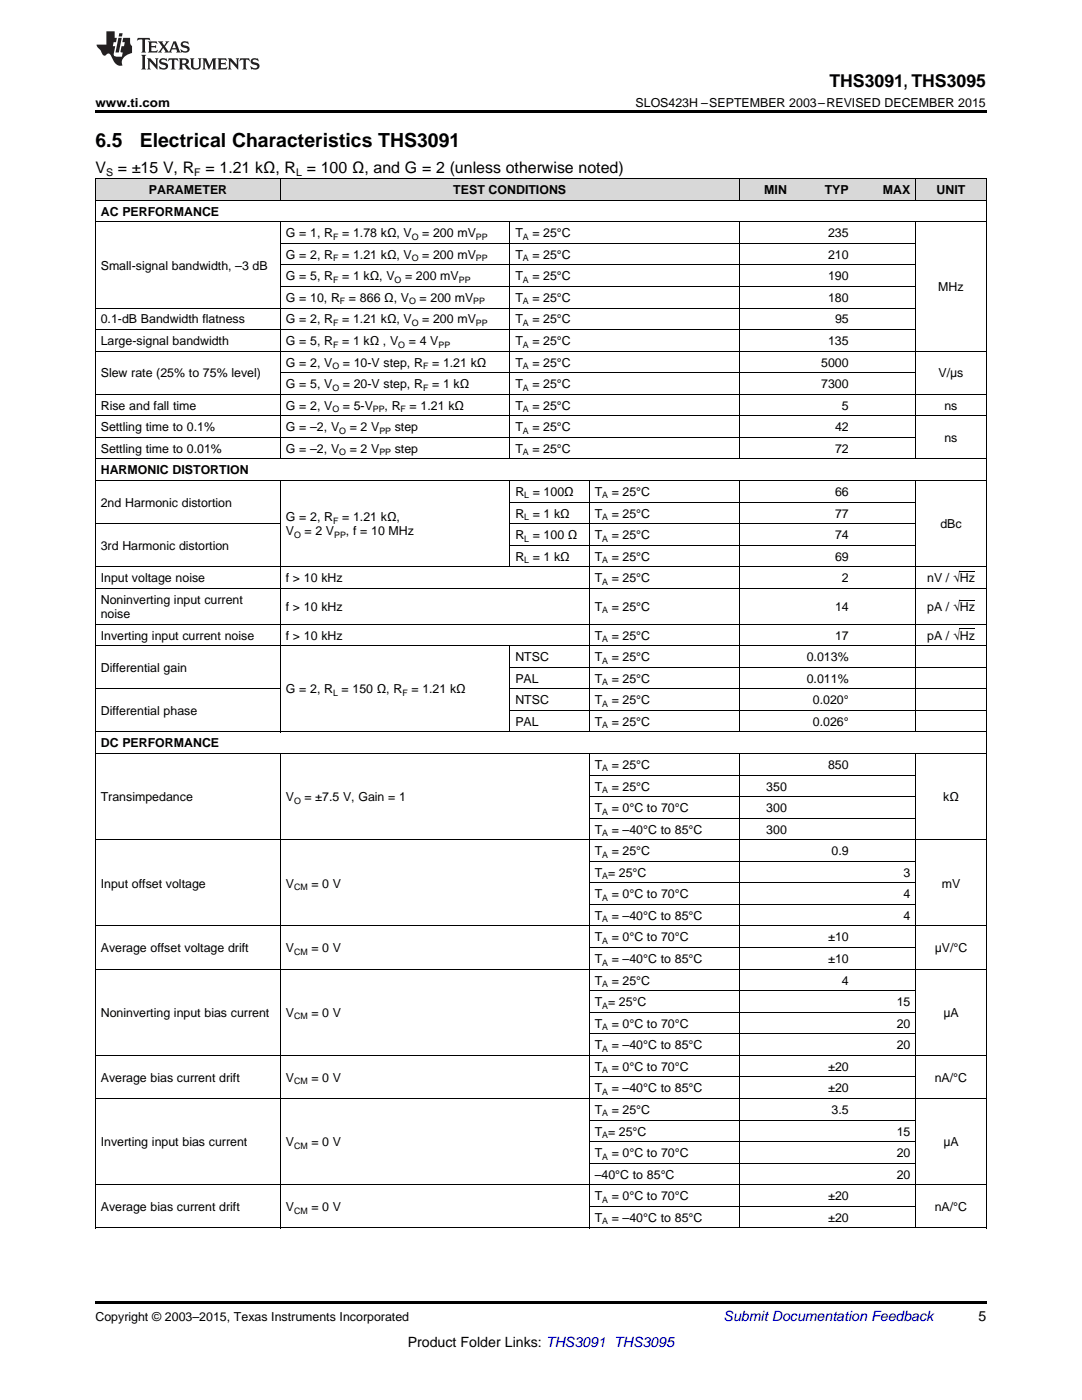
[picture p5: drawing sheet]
<svg xmlns="http://www.w3.org/2000/svg" width="216mm" height="279mm" viewBox="0 0 216 279" stroke-linecap="round" stroke-linejoin="round" font-family="sans-serif">
<defs><g id="words">
<g font-size="3.9">
<text x="19" y="29.3">6.5</text>
<text x="27.9" y="29.3">Electrical Characteristics THS3091</text>
</g>
<text font-size="3.5" x="165.5" y="17.3">THS3091, THS3095</text>
<g font-size="3.2">
<text x="19" y="34.4">V</text>
<text x="23.5" y="34.4">= ±15 V, R</text>
<text x="41" y="34.4">= 1.21 kΩ, R = 100 Ω, and G = 2 (unless otherwise noted)</text>
</g>
<text font-size="2.8" fill="#0000c8" x="144.4" y="263.6">Submit Documentation Feedback</text>
<g font-size="2.8">
<text x="195.3" y="263.6">5</text>
<text x="81.4" y="268.9">Product Folder Links: THS3091 THS3095</text>
</g>
<g font-size="2.5">
<text x="19" y="21.4">www.ti.com</text>
<text x="126.8" y="21.4">SLOS423H –SEPTEMBER 2003–REVISED DECEMBER 2015</text>
<text x="29.7" y="38.7">PARAMETER</text>
<text x="90.5" y="38.7">TEST CONDITIONS</text>
<text x="152.5" y="38.7">MIN</text>
<text x="164.6" y="38.7">TYP</text>
<text x="176.2" y="38.7">MAX</text>
<text x="186.9" y="38.7">UNIT</text>
<text x="20.1" y="43">AC PERFORMANCE</text>
<text x="57" y="47.3">G = 1, R</text>
<text x="68.3" y="47.3">= 1.78 kΩ, V</text>
<text x="84.2" y="47.3">= 200 mV</text>
<text x="102.8" y="47.3">T</text>
<text x="106.2" y="47.3">= 25°C</text>
<text x="165.2" y="47.3">235</text>
<text x="20.1" y="53.8">Small-signal bandwidth, –3 dB</text>
<text x="57" y="51.6">G = 2, R</text>
<text x="68.3" y="51.6">= 1.21 kΩ, V</text>
<text x="84.2" y="51.6">= 200 mV</text>
<text x="102.8" y="51.6">T</text>
<text x="106.2" y="51.6">= 25°C</text>
<text x="165.2" y="51.6">210</text>
<text x="57" y="56">G = 5, R</text>
<text x="68.3" y="56">= 1 kΩ, V</text>
<text x="80.8" y="56">= 200 mV</text>
<text x="102.8" y="56">T</text>
<text x="106.2" y="56">= 25°C</text>
<text x="165.2" y="56">190</text>
<text x="187.2" y="58.1">MHz</text>
<text x="20.1" y="64.6">0.1-dB Bandwidth flatness</text>
<text x="57" y="60.3">G = 10, R</text>
<text x="57" y="64.6">G = 2, R</text>
<text x="68.3" y="64.6">= 1.21 kΩ, V</text>
<text x="69.6" y="60.3">= 866 Ω, V</text>
<text x="83.7" y="60.3">= 200 mV</text>
<text x="84.2" y="64.6">= 200 mV</text>
<text x="102.8" y="60.3">T</text>
<text x="102.8" y="64.6">T</text>
<text x="106.2" y="60.3">= 25°C</text>
<text x="106.2" y="64.6">= 25°C</text>
<text x="165.2" y="60.3">180</text>
<text x="166.6" y="64.6">95</text>
<text x="20.1" y="68.9">Large-signal bandwidth</text>
<text x="57" y="68.9">G = 5, R</text>
<text x="68.3" y="68.9">= 1 kΩ , V</text>
<text x="81.6" y="68.9">= 4 V</text>
<text x="102.8" y="68.9">T</text>
<text x="106.2" y="68.9">= 25°C</text>
<text x="165.2" y="68.9">135</text>
<text x="20.1" y="75.3">Slew rate (25% to 75% level)</text>
<text x="57" y="73.2">G = 2, V</text>
<text x="57" y="77.5">G = 5, V</text>
<text x="68.4" y="73.2">= 10-V step, R</text>
<text x="68.4" y="77.5">= 20-V step, R</text>
<text x="86.2" y="73.2">= 1.21 kΩ</text>
<text x="86.2" y="77.5">= 1 kΩ</text>
<text x="102.8" y="73.2">T</text>
<text x="102.8" y="77.5">T</text>
<text x="106.2" y="73.2">= 25°C</text>
<text x="106.2" y="77.5">= 25°C</text>
<text x="163.9" y="73.2">5000</text>
<text x="163.9" y="77.5">7300</text>
<text x="187.3" y="75.3">V/μs</text>
<text x="20.1" y="81.8">Rise and fall time</text>
<text x="57" y="81.8">G = 2, V</text>
<text x="68.4" y="81.8">= 5-V</text>
<text x="76.8" y="81.8">, R</text>
<text x="81.7" y="81.8">= 1.21 kΩ</text>
<text x="102.8" y="81.8">T</text>
<text x="106.2" y="81.8">= 25°C</text>
<text x="168" y="81.8">5</text>
<text x="188.5" y="81.8">ns</text>
<text x="20.1" y="86.1">Settling time to 0.1%</text>
<text x="57" y="86.1">G = –2, V</text>
<text x="69.8" y="86.1">= 2 V</text>
<text x="78.8" y="86.1">step</text>
<text x="102.8" y="86.1">T</text>
<text x="106.2" y="86.1">= 25°C</text>
<text x="166.6" y="86.1">42</text>
<text x="188.5" y="88.2">ns</text>
<text x="20.1" y="90.4">Settling time to 0.01%</text>
<text x="20.1" y="94.7">HARMONIC DISTORTION</text>
<text x="57" y="90.4">G = –2, V</text>
<text x="69.8" y="90.4">= 2 V</text>
<text x="78.8" y="90.4">step</text>
<text x="102.8" y="90.4">T</text>
<text x="106.2" y="90.4">= 25°C</text>
<text x="166.6" y="90.4">72</text>
<text x="20.1" y="101.1">2nd Harmonic distortion</text>
<text x="102.8" y="99">R = 100Ω</text>
<text x="118.7" y="99">T</text>
<text x="122.1" y="99">= 25°C</text>
<text x="166.6" y="99">66</text>
<text x="57" y="104">G = 2, R</text>
<text x="57" y="106.9">V</text>
<text x="60.7" y="106.9">= 2 V</text>
<text x="68.3" y="104">= 1.21 kΩ,</text>
<text x="69" y="106.9">, f = 10 MHz</text>
<text x="102.8" y="103.3">R = 1 kΩ</text>
<text x="102.8" y="107.6">R = 100 Ω</text>
<text x="118.7" y="103.3">T</text>
<text x="118.7" y="107.6">T</text>
<text x="122.1" y="103.3">= 25°C</text>
<text x="122.1" y="107.6">= 25°C</text>
<text x="166.6" y="103.3">77</text>
<text x="166.6" y="107.6">74</text>
<text x="187.6" y="105.4">dBc</text>
<text x="20.1" y="109.7">3rd Harmonic distortion</text>
<text x="102.8" y="111.9">R = 1 kΩ</text>
<text x="118.7" y="111.9">T</text>
<text x="122.1" y="111.9">= 25°C</text>
<text x="166.6" y="111.9">69</text>
<text x="20.1" y="116.2">Input voltage noise</text>
<text x="57" y="116.2">f &gt; 10 kHz</text>
<text x="118.7" y="116.2">T</text>
<text x="122.1" y="116.2">= 25°C</text>
<text x="168" y="116.2">2</text>
<text x="185" y="116.2">nV / √Hz</text>
<text x="20.1" y="120.5">Noninverting input current</text>
<text x="20.1" y="123.3">noise</text>
<text x="57" y="121.9">f &gt; 10 kHz</text>
<text x="118.7" y="121.9">T</text>
<text x="122.1" y="121.9">= 25°C</text>
<text x="166.6" y="121.9">14</text>
<text x="185" y="121.9">pA / √Hz</text>
<text x="20.1" y="127.6">Inverting input current noise</text>
<text x="57" y="127.6">f &gt; 10 kHz</text>
<text x="102.8" y="131.9">NTSC</text>
<text x="118.7" y="127.6">T</text>
<text x="118.7" y="131.9">T</text>
<text x="122.1" y="127.6">= 25°C</text>
<text x="122.1" y="131.9">= 25°C</text>
<text x="161" y="131.9">0.013%</text>
<text x="166.6" y="127.6">17</text>
<text x="185" y="127.6">pA / √Hz</text>
<text x="20.1" y="134.1">Differential gain</text>
<text x="102.8" y="136.2">PAL</text>
<text x="118.7" y="136.2">T</text>
<text x="122.1" y="136.2">= 25°C</text>
<text x="161" y="136.2">0.011%</text>
<text x="20.1" y="142.7">Differential phase</text>
<text x="57" y="138.4">G = 2, R = 150 Ω, R</text>
<text x="82.1" y="138.4">= 1.21 kΩ</text>
<text x="102.8" y="140.5">NTSC</text>
<text x="118.7" y="140.5">T</text>
<text x="122.1" y="140.5">= 25°C</text>
<text x="162.2" y="140.5">0.020°</text>
<text x="20.1" y="149.2">DC PERFORMANCE</text>
<text x="102.8" y="144.9">PAL</text>
<text x="118.7" y="144.9">T</text>
<text x="122.1" y="144.9">= 25°C</text>
<text x="162.2" y="144.9">0.026°</text>
<text x="118.7" y="153.5">T</text>
<text x="122.1" y="153.5">= 25°C</text>
<text x="165.2" y="153.5">850</text>
<text x="20.1" y="159.9">Transimpedance</text>
<text x="57" y="159.9">V</text>
<text x="60.7" y="159.9">= ±7.5 V, Gain = 1</text>
<text x="118.7" y="157.8">T</text>
<text x="122.1" y="157.8">= 25°C</text>
<text x="152.9" y="157.8">350</text>
<text x="188.2" y="159.9">kΩ</text>
<text x="118.7" y="162.1">T</text>
<text x="118.7" y="166.4">T</text>
<text x="122.1" y="162.1">= 0°C to 70°C</text>
<text x="122.1" y="166.4">= –40°C to 85°C</text>
<text x="152.9" y="162.1">300</text>
<text x="152.9" y="166.4">300</text>
<text x="118.7" y="170.7">T</text>
<text x="122.1" y="170.7">= 25°C</text>
<text x="165.9" y="170.7">0.9</text>
<text x="20.1" y="177.1">Input offset voltage</text>
<text x="57" y="177.1">V</text>
<text x="62.1" y="177.1">= 0 V</text>
<text x="118.7" y="175">T = 25°C</text>
<text x="118.7" y="179.3">T</text>
<text x="122.1" y="179.3">= 0°C to 70°C</text>
<text x="180.3" y="175">3</text>
<text x="180.3" y="179.3">4</text>
<text x="187.9" y="177.1">mV</text>
<text x="118.7" y="183.6">T</text>
<text x="122.1" y="183.6">= –40°C to 85°C</text>
<text x="180.3" y="183.6">4</text>
<text x="20.1" y="190">Average offset voltage drift</text>
<text x="57" y="190">V</text>
<text x="62.1" y="190">= 0 V</text>
<text x="118.7" y="187.9">T</text>
<text x="122.1" y="187.9">= 0°C to 70°C</text>
<text x="165.3" y="187.9">±10</text>
<text x="186.5" y="190">μV/°C</text>
<text x="118.7" y="192.2">T</text>
<text x="118.7" y="196.5">T</text>
<text x="122.1" y="192.2">= –40°C to 85°C</text>
<text x="122.1" y="196.5">= 25°C</text>
<text x="165.3" y="192.2">±10</text>
<text x="168" y="196.5">4</text>
<text x="20.1" y="203">Noninverting input bias current</text>
<text x="57" y="203">V</text>
<text x="62.1" y="203">= 0 V</text>
<text x="118.7" y="200.8">T = 25°C</text>
<text x="178.9" y="200.8">15</text>
<text x="188.2" y="203">μA</text>
<text x="118.7" y="205.1">T</text>
<text x="118.7" y="209.4">T</text>
<text x="122.1" y="205.1">= 0°C to 70°C</text>
<text x="122.1" y="209.4">= –40°C to 85°C</text>
<text x="178.9" y="205.1">20</text>
<text x="178.9" y="209.4">20</text>
<text x="20.1" y="215.9">Average bias current drift</text>
<text x="57" y="215.9">V</text>
<text x="62.1" y="215.9">= 0 V</text>
<text x="118.7" y="213.7">T</text>
<text x="122.1" y="213.7">= 0°C to 70°C</text>
<text x="165.3" y="213.7">±20</text>
<text x="186.5" y="215.9">nA/°C</text>
<text x="118.7" y="218">T</text>
<text x="122.1" y="218">= –40°C to 85°C</text>
<text x="165.3" y="218">±20</text>
<text x="118.7" y="222.3">T</text>
<text x="118.7" y="226.6">T = 25°C</text>
<text x="122.1" y="222.3">= 25°C</text>
<text x="165.9" y="222.3">3.5</text>
<text x="178.9" y="226.6">15</text>
<text x="20.1" y="228.8">Inverting input bias current</text>
<text x="57" y="228.8">V</text>
<text x="62.1" y="228.8">= 0 V</text>
<text x="118.7" y="230.9">T</text>
<text x="122.1" y="230.9">= 0°C to 70°C</text>
<text x="178.9" y="230.9">20</text>
<text x="188.2" y="228.8">μA</text>
<text x="118.7" y="235.2">–40°C to 85°C</text>
<text x="118.7" y="239.5">T</text>
<text x="122.1" y="239.5">= 0°C to 70°C</text>
<text x="165.3" y="239.5">±20</text>
<text x="178.9" y="235.2">20</text>
<text x="20.1" y="241.7">Average bias current drift</text>
<text x="57" y="241.7">V</text>
<text x="62.1" y="241.7">= 0 V</text>
<text x="118.7" y="243.8">T</text>
<text x="122.1" y="243.8">= –40°C to 85°C</text>
<text x="165.3" y="243.8">±20</text>
<text x="186.5" y="241.7">nA/°C</text>
<text x="19" y="263.6">Copyright © 2003–2015, Texas Instruments Incorporated</text>
</g>
<g font-size="2.1">
<text x="21.2" y="35.1">S</text>
<text x="38.8" y="35.1">F</text>
<text x="59.1" y="35.1">L</text>
</g>
<g font-size="1.8">
<text x="66.5" y="47.8">F</text>
<text x="82.2" y="47.8">O</text>
<text x="95" y="47.8">PP</text>
<text x="104.3" y="47.8">A</text>
<text x="66.5" y="52.1">F</text>
<text x="82.2" y="52.1">O</text>
<text x="95" y="52.1">PP</text>
<text x="104.3" y="52.1">A</text>
<text x="66.5" y="56.4">F</text>
<text x="78.7" y="56.4">O</text>
<text x="91.5" y="56.4">PP</text>
<text x="104.3" y="56.4">A</text>
<text x="66.5" y="65.1">F</text>
<text x="67.8" y="60.7">F</text>
<text x="81.6" y="60.7">O</text>
<text x="82.2" y="65.1">O</text>
<text x="94.4" y="60.7">PP</text>
<text x="95" y="65.1">PP</text>
<text x="104.3" y="60.7">A</text>
<text x="104.3" y="65.1">A</text>
<text x="66.5" y="69.4">F</text>
<text x="79.5" y="69.4">O</text>
<text x="87.5" y="69.4">PP</text>
<text x="104.3" y="69.4">A</text>
<text x="66.3" y="73.7">O</text>
<text x="66.3" y="78">O</text>
<text x="84.4" y="73.7">F</text>
<text x="84.4" y="78">F</text>
<text x="104.3" y="73.7">A</text>
<text x="104.3" y="78">A</text>
<text x="66.3" y="82.3">O</text>
<text x="74.4" y="82.3">PP</text>
<text x="79.9" y="82.3">F</text>
<text x="104.3" y="82.3">A</text>
<text x="67.7" y="86.6">O</text>
<text x="75.7" y="86.6">PP</text>
<text x="104.3" y="86.6">A</text>
<text x="67.7" y="90.9">O</text>
<text x="75.7" y="90.9">PP</text>
<text x="104.3" y="90.9">A</text>
<text x="104.6" y="99.5">L</text>
<text x="120.2" y="99.5">A</text>
<text x="58.7" y="107.4">O</text>
<text x="66.5" y="104.5">F</text>
<text x="66.7" y="107.4">PP</text>
<text x="104.6" y="103.8">L</text>
<text x="120.2" y="103.8">A</text>
<text x="104.6" y="108.1">L</text>
<text x="104.6" y="112.4">L</text>
<text x="120.2" y="108.1">A</text>
<text x="120.2" y="112.4">A</text>
<text x="120.2" y="116.7">A</text>
<text x="120.2" y="122.4">A</text>
<text x="120.2" y="128.1">A</text>
<text x="120.2" y="132.4">A</text>
<text x="120.2" y="136.7">A</text>
<text x="66.5" y="138.9">L</text>
<text x="80.3" y="138.9">F</text>
<text x="120.2" y="141">A</text>
<text x="120.2" y="145.3">A</text>
<text x="120.2" y="154">A</text>
<text x="58.7" y="160.4">O</text>
<text x="120.2" y="158.3">A</text>
<text x="120.2" y="162.6">A</text>
<text x="120.2" y="166.9">A</text>
<text x="120.2" y="171.2">A</text>
<text x="58.7" y="177.6">CM</text>
<text x="120.2" y="175.5">A</text>
<text x="120.2" y="179.8">A</text>
<text x="120.2" y="184.1">A</text>
<text x="58.7" y="190.5">CM</text>
<text x="120.2" y="188.4">A</text>
<text x="120.2" y="192.7">A</text>
<text x="120.2" y="197">A</text>
<text x="58.7" y="203.4">CM</text>
<text x="120.2" y="201.3">A</text>
<text x="120.2" y="205.6">A</text>
<text x="120.2" y="209.9">A</text>
<text x="120.2" y="214.2">A</text>
<text x="58.7" y="216.4">CM</text>
<text x="120.2" y="218.5">A</text>
<text x="120.2" y="222.8">A</text>
<text x="120.2" y="227.1">A</text>
<text x="58.7" y="229.3">CM</text>
<text x="120.2" y="231.4">A</text>
<text x="58.7" y="242.2">CM</text>
<text x="120.2" y="240">A</text>
<text x="120.2" y="244.3">A</text>
</g>
</g></defs>
<g fill="#d8d8d8">
<path d="M19 35.7h3.5v4.3h-3.5z"/>
<path d="M22.5 35.7h33.5v4.3h-33.5z"/>
<path d="M56 35.7h45.8v4.3h-45.8z"/>
<path d="M101.8 35.7h15.8v4.3h-15.8z"/>
<path d="M117.6 35.7h29.9v4.3h-29.9z"/>
<path d="M147.5 35.7h10.6v4.3h-10.6z"/>
<path d="M158.1 35.7h12.3v4.3h-12.3z"/>
<path d="M170.4 35.7h12.3v4.3h-12.3z"/>
<path d="M182.7 35.7h14.1v4.3h-14.1z"/>
</g>
<path d="M19 22h177.8v.5h-177.8zM19 259.7h177.8v.5h-177.8z" fill="#000"/>
<g fill="none" stroke="#000" stroke-width=".2">
<path d="M19 40h177.8M19 35.6h177.8M19.1 35.7v209.4M55.9 35.7v4.3M147.5 35.7v4.3M182.7 35.7v4.3M196.8 35.7v209.4M19 44.3h177.8M55.9 44.3v47.4M56 57.2h126.7M56 52.9h126.7M56 48.6h126.7"/>
<path d="M101.7 44.3v47.4M147.5 44.3v47.4M182.7 44.3v47.4M19 78.7h177.8M19 70.1h177.8M19 65.8h163.7M19 61.5h163.7M56 74.4h126.7M19 95.9h177.8M19 91.6h177.8M19 87.3h163.7M19 83h177.8"/>
<path d="M55.9 95.9v50.2M101.7 95.9v17.3M117.6 95.9v50.2M147.5 95.9v50.2M182.7 95.9v50.2M19 117.4h177.8M19 113.1h177.8M19 104.5h37M101.8 108.8h80.9M101.8 104.5h80.9M101.8 100.2h80.9M19 137.5h37"/>
<path d="M19 128.9h177.8M19 124.5h177.8M101.7 128.9v17.2M101.8 137.5h95M101.8 133.2h95M19 150.4h177.8M19 146.1h177.8M55.9 150.4v94.7M101.8 141.8h95M117.6 150.4v94.7M117.6 159h65.1M117.6 154.7h65.1"/>
<path d="M147.5 150.4v94.7M182.7 150.4v94.7M19 167.6h177.8M117.6 176.2h65.1M117.6 171.9h65.1M117.6 163.3h65.1M19 193.4h177.8M19 184.8h177.8M117.6 197.7h65.1M117.6 189.1h65.1M117.6 180.5h65.1M19 219.2h177.8"/>
<path d="M19 210.6h177.8M117.6 214.9h65.1M117.6 206.3h65.1M117.6 202h65.1M19 236.4h177.8M117.6 232.1h65.1M117.6 227.8h65.1M117.6 223.5h65.1M19 245.1h177.8M117.6 240.8h65.1"/>
</g>
<g fill="#231f20">
<path d="M27.5 7.6l-.1 .5 .4-.2h.6v.1v2.1l-.2 .4h1l-.3-.4v-2.1l.1-.1h.5l.5 .2-.2-.5zM29.5 8.3l.2 .3v1.5l-.2 .4h1.8l.2-.6a1.04 1.04 0 0 1-1.3 .2v-.7h.6l.3 .2v-.6l-.3 .2h-.6v-.6l.8-.1 .4 .3-.2-.5zM31.5 8.3l.9 1.1-.9 1.1h.8l-.2-.2 .5-.7 .4 .7-.2 .2h1.5l-.1-.2 .1-.4h.9l.1 .4-.2 .2h1l-.3-.3-.7-1.9h-.5l-.9 2-.8-1 .9-1h-.8l.1 .3-.3 .5-.4-.6 .2-.2zM34.7 8.6l.4 1h-.7zM36.3 8.4a.63 .63 0 0 0-.2 .7 .63 .63 0 0 0 .6 .4l.6 .2 .1 .2a.75 .75 0 0 1-.7 .4 .75 .75 0 0 1-.6-.5l.1 .7 .1-.1a1.11 1.11 0 0 0 1.5-.6 1.13 1.13 0 0 0-1.2-.8l-.1-.4a1.04 1.04 0 0 1 1.2 .2l-.2-.5-.1 .1-.5-.2zM28.2 10.9l.2 .4v2.2l-.2 .4h1l-.3-.4v-2.2l.3-.4zM29.3 11.6l.3 .4v1.5l-.3 .4h.8l-.2-.4v-1.3l1.5 1.7v-1.9l.2-.4h-.7l.2 .4v.9l-1.1-1.3zM32 11.8a.62 .62 0 0 0-.2 .7 .62 .62 0 0 0 .6 .4l.6 .1 .1 .3a.76 .76 0 0 1-.7 .3 .76 .76 0 0 1-.6-.4l.1 .7 .1-.1a1.11 1.11 0 0 0 1.5-.6 1.13 1.13 0 0 0-1.2-.8l-.1-.4a1.04 1.04 0 0 1 1.2 .2l-.2-.6-.1 .1-.5-.1zM33.7 11.6l-.2 .6a.61 .61 0 0 1 .8-.3v1.6l-.2 .4h.9l-.2-.4v-1.6a.63 .63 0 0 1 .8 .3l-.2-.6zM35.6 11.6l.3 .4v1.5l-.3 .4h1l-.2-.2v-.8l.5 .2a.76 .76 0 0 0 1.2 .7l-1-1a.58 .58 0 0 0 .6-.5 .58 .58 0 0 0-.5-.6zM36.4 11.9h.1a.45 .45 0 0 1 .5 .1 .45 .45 0 0 1 .1 .5l-.7 .2zM37.9 11.6l.2 .2a2.17 2.17 0 0 0 .3 1.9 .99 .99 0 0 0 1.6-.6v-1.1l.2-.4h-.7l.2 .2a1.92 1.92 0 0 1-.2 1.8 .6 .6 0 0 1-.9-.5v-1.1l.2-.4zM40.4 11.6l.2 .4v1.5l-.2 .4h.7l-.2-.4v-1.4l.8 1.8 .8-1.8v1.4l-.2 .4h.9l-.2-.4v-1.5l.2-.4h-.8l-.6 1.5-.6-1.5zM43.4 11.6l.2 .4v1.5l-.2 .4h1.8l.2-.6a1.04 1.04 0 0 1-1.3 .1v-.6h.5l.4 .2v-.6l-.4 .2h-.5v-.7h.8l.3 .3-.1-.6zM45.5 11.6l.2 .4v1.5l-.2 .4h.7l-.2-.4v-1.3l1.5 1.7v-1.9l.2-.4h-.7l.2 .4v.9l-1.1-1.3zM47.9 11.6l-.1 .6a.61 .61 0 0 1 .8-.3v1.6l-.3 .4h1l-.3-.4 .1-1.6a.63 .63 0 0 1 .7 .3l-.1-.6zM50.2 11.8a.62 .62 0 0 0-.2 .7 .62 .62 0 0 0 .6 .4l.6 .1 .2 .3a.76 .76 0 0 1-.8 .3 .76 .76 0 0 1-.6-.4l.1 .7 .2-.1a1.11 1.11 0 0 0 1.5-.6 1.13 1.13 0 0 0-1.3-.8l-.1-.4a1.04 1.04 0 0 1 1.2 .2l-.1-.6-.2 .1-.5-.1z"/>
<path d="M21.2 6.3v2.6h-1.9l.1 .4 .7 .9a.91 .91 0 0 0 1 .8 .56 .56 0 0 1 .5-.3 .56 .56 0 0 1 .5 .3l.4 .8a1.53 1.53 0 0 0 1.9 1.2 1.54 1.54 0 0 1 1-2.1l.9-.3v-1.4a1.52 1.52 0 0 1-.3-1.6h-1.4l-.2 .8h.5l-.2 .8h-.4l-.2 1v.2l.4 .1-.2 .8a1.93 1.93 0 0 1-1.6-.3l.3-1.8h-.5l.2-.8h.4l.2-.8h-.4v-1.3zM23.6 7.6l-.6 2.9h.7l.6-2.9zM23.8 6.6l-.1 .7h.6l.2-.7z"/>
</g>
<path d="M191.5 119.8h3M191.5 114.1h3M191.5 125.5h3" fill="none" stroke="#000" stroke-width=".2"/>
<use href="#words"/>
</svg>
